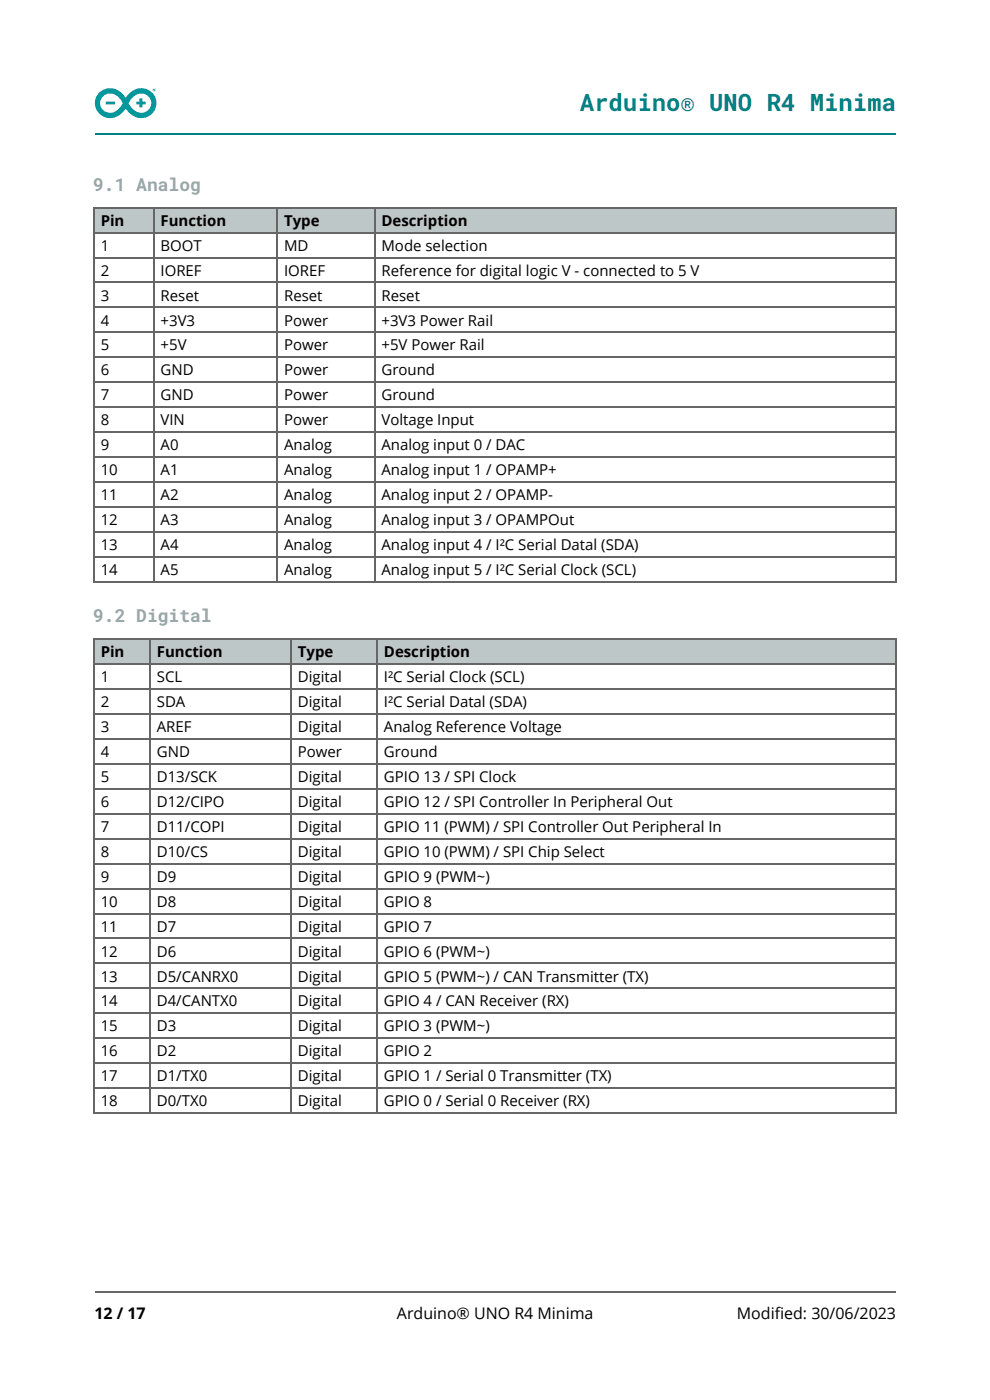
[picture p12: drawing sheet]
<svg xmlns="http://www.w3.org/2000/svg" width="210mm" height="297mm" viewBox="0 0 210 297" stroke-linecap="round" stroke-linejoin="round" font-family="sans-serif">
<defs><g id="words">
<text font-size="5.1" fill="#008184" x="122.9" y="23.6">Arduino® UNO R4 Minima</text>
<g font-size="3.8" fill="#95a5a6">
<text x="19.8" y="40.5">9.1 Analog</text>
<text x="19.8" y="132">9.2 Digital</text>
</g>
<g font-size="3.4">
<text x="20" y="279.9">12 / 17</text>
<text x="84.2" y="279.9">Arduino® UNO R4 Minima</text>
<text x="156.2" y="279.9">Modifi ed: 30/06/2023</text>
</g>
<g font-size="3.2">
<text x="21.3" y="47.9">Pin</text>
<text x="34" y="47.9">Function</text>
<text x="60.2" y="47.9">Type</text>
<text x="80.9" y="47.9">Description</text>
<text x="21.3" y="53.2">1</text>
<text x="34" y="53.2">BOOT</text>
<text x="60.2" y="53.2">MD</text>
<text x="80.9" y="53.2">Mode selection</text>
<text x="21.3" y="58.5">2</text>
<text x="34" y="58.5">IOREF</text>
<text x="60.2" y="58.5">IOREF</text>
<text x="80.9" y="58.5">Reference for digital logic V - connected to 5 V</text>
<text x="21.3" y="63.8">3</text>
<text x="34" y="63.8">Reset</text>
<text x="60.2" y="63.8">Reset</text>
<text x="80.9" y="63.8">Reset</text>
<text x="21.3" y="69.1">4</text>
<text x="34" y="69.1">+3V3</text>
<text x="60.2" y="69.1">Power</text>
<text x="80.9" y="69.1">+3V3 Power Rail</text>
<text x="21.3" y="74.3">5</text>
<text x="34" y="74.3">+5V</text>
<text x="60.2" y="74.3">Power</text>
<text x="80.9" y="74.3">+5V Power Rail</text>
<text x="21.3" y="79.6">6</text>
<text x="34" y="79.6">GND</text>
<text x="60.2" y="79.6">Power</text>
<text x="80.9" y="79.6">Ground</text>
<text x="21.3" y="84.9">7</text>
<text x="34" y="84.9">GND</text>
<text x="60.2" y="84.9">Power</text>
<text x="80.9" y="84.9">Ground</text>
<text x="21.3" y="90.2">8</text>
<text x="21.3" y="95.5">9</text>
<text x="34" y="90.2">VIN</text>
<text x="34" y="95.5">A0</text>
<text x="60.2" y="90.2">Power</text>
<text x="60.2" y="95.5">Analog</text>
<text x="80.9" y="90.2">Voltage Input</text>
<text x="80.9" y="95.5">Analog input 0 / DAC</text>
<text x="21.3" y="100.8">10</text>
<text x="34" y="100.8">A1</text>
<text x="60.2" y="100.8">Analog</text>
<text x="80.9" y="100.8">Analog input 1 / OPAMP+</text>
<text x="21.3" y="106.1">11</text>
<text x="34" y="106.1">A2</text>
<text x="60.2" y="106.1">Analog</text>
<text x="80.9" y="106.1">Analog input 2 / OPAMP-</text>
<text x="21.3" y="111.4">12</text>
<text x="34" y="111.4">A3</text>
<text x="60.2" y="111.4">Analog</text>
<text x="80.9" y="111.4">Analog input 3 / OPAMPOut</text>
<text x="21.3" y="116.7">13</text>
<text x="34" y="116.7">A4</text>
<text x="60.2" y="116.7">Analog</text>
<text x="80.9" y="116.7">Analog input 4 / I²C Serial Datal (SDA)</text>
<text x="21.3" y="122">14</text>
<text x="34" y="122">A5</text>
<text x="60.2" y="122">Analog</text>
<text x="80.9" y="122">Analog input 5 / I²C Serial Clock (SCL)</text>
<text x="21.3" y="139.4">Pin</text>
<text x="33.2" y="139.4">Function</text>
<text x="63.1" y="139.4">Type</text>
<text x="81.4" y="139.4">Description</text>
<text x="21.3" y="144.7">1</text>
<text x="33.2" y="144.7">SCL</text>
<text x="63.1" y="144.7">Digital</text>
<text x="81.4" y="144.7">I²C Serial Clock (SCL)</text>
<text x="21.3" y="150">2</text>
<text x="21.3" y="155.3">3</text>
<text x="33.2" y="150">SDA</text>
<text x="33.2" y="155.3">AREF</text>
<text x="63.1" y="150">Digital</text>
<text x="63.1" y="155.3">Digital</text>
<text x="81.4" y="150">I²C Serial Datal (SDA)</text>
<text x="81.4" y="155.3">Analog Reference Voltage</text>
<text x="21.3" y="160.6">4</text>
<text x="33.2" y="160.6">GND</text>
<text x="63.1" y="160.6">Power</text>
<text x="81.4" y="160.6">Ground</text>
<text x="21.3" y="165.9">5</text>
<text x="33.2" y="165.9">D13/SCK</text>
<text x="63.1" y="165.9">Digital</text>
<text x="81.4" y="165.9">GPIO 13 / SPI Clock</text>
<text x="21.3" y="171.2">6</text>
<text x="33.2" y="171.2">D12/CIPO</text>
<text x="63.1" y="171.2">Digital</text>
<text x="81.4" y="171.2">GPIO 12 / SPI Controller In Peripheral Out</text>
<text x="21.3" y="176.5">7</text>
<text x="33.2" y="176.5">D11/COPI</text>
<text x="63.1" y="176.5">Digital</text>
<text x="81.4" y="176.5">GPIO 11 (PWM) / SPI Controller Out Peripheral In</text>
<text x="21.3" y="181.8">8</text>
<text x="33.2" y="181.8">D10/CS</text>
<text x="63.1" y="181.8">Digital</text>
<text x="81.4" y="181.8">GPIO 10 (PWM) / SPI Chip Select</text>
<text x="21.3" y="187.1">9</text>
<text x="33.2" y="187.1">D9</text>
<text x="63.1" y="187.1">Digital</text>
<text x="81.4" y="187.1">GPIO 9 (PWM~)</text>
<text x="21.3" y="192.4">10</text>
<text x="21.3" y="197.6">11</text>
<text x="33.2" y="192.4">D8</text>
<text x="33.2" y="197.6">D7</text>
<text x="63.1" y="192.4">Digital</text>
<text x="63.1" y="197.6">Digital</text>
<text x="81.4" y="192.4">GPIO 8</text>
<text x="81.4" y="197.6">GPIO 7</text>
<text x="21.3" y="202.9">12</text>
<text x="33.2" y="202.9">D6</text>
<text x="63.1" y="202.9">Digital</text>
<text x="81.4" y="202.9">GPIO 6 (PWM~)</text>
<text x="21.3" y="208.2">13</text>
<text x="33.2" y="208.2">D5/CANRX0</text>
<text x="63.1" y="208.2">Digital</text>
<text x="81.4" y="208.2">GPIO 5 (PWM~) / CAN Transmitter (TX)</text>
<text x="21.3" y="213.5">14</text>
<text x="33.2" y="213.5">D4/CANTX0</text>
<text x="63.1" y="213.5">Digital</text>
<text x="81.4" y="213.5">GPIO 4 / CAN Receiver (RX)</text>
<text x="21.3" y="218.8">15</text>
<text x="33.2" y="218.8">D3</text>
<text x="63.1" y="218.8">Digital</text>
<text x="81.4" y="218.8">GPIO 3 (PWM~)</text>
<text x="21.3" y="224.1">16</text>
<text x="33.2" y="224.1">D2</text>
<text x="63.1" y="224.1">Digital</text>
<text x="81.4" y="224.1">GPIO 2</text>
<text x="21.3" y="229.4">17</text>
<text x="33.2" y="229.4">D1/TX0</text>
<text x="63.1" y="229.4">Digital</text>
<text x="81.4" y="229.4">GPIO 1 / Serial 0 Transmitter (TX)</text>
<text x="21.3" y="234.7">18</text>
<text x="33.2" y="234.7">D0/TX0</text>
<text x="63.1" y="234.7">Digital</text>
<text x="81.4" y="234.7">GPIO 0 / Serial 0 Receiver (RX)</text>
</g>
</g></defs>
<path d="M20.1 28.4h169.8" fill="none" stroke="#008184" stroke-width=".35"/>
<path d="M21.1 19.6a3.2 3.2 0 0 0 .2 4.7 3.2 3.2 0 0 0 4.7-.5l.7-.8a3.5 3.5 0 0 0 3.1 2 3.5 3.5 0 0 0 3.1-1.9 3.3 3.3 0 0 0-1.7-4.1 3.3 3.3 0 0 0-4.3 1.3l-.3 .4a3.6 3.6 0 0 0-5.5-1.1zM21.8 20.4a2.43 2.43 0 0 1 3.8 .8l.4 .7a2.78 2.78 0 0 1-3.7 1.8 2.01 2.01 0 0 1-.5-3.3zM28 20.7l-.7 1.2a2.78 2.78 0 0 0 3.7 1.8 2.09 2.09 0 0 0 .6-3.1 2.09 2.09 0 0 0-3.1-.3zM22.4 21.5h2v.7h-2zM28.9 21.5h.7v-.6h.6v.6h.7v.7h-.7v.6h-.6v-.6h-.7zM32.3 19.1a.4 .4 0 0 1 .8 0 .4 .4 0 0 1-.8 0zM32.5 18.8v.5l.1-.2 .3 .2-.1-.4zM32.4 19.1a.3 .3 0 0 0 .6 0 .3 .3 0 0 0-.6 0zM32.6 18.9l.1 .1z" fill-rule="evenodd" fill="#00979d"/>
<path d="M20.1 274h169.8" fill="none" stroke="#666" stroke-width=".35"/>
<path d="M19.8 35.9h170.3v233.2h-170.3z" fill="#fff"/>
<g fill="#bdc7c7">
<path d="M19.8 43.9h12.7v5.3h-12.7z"/>
<path d="M32.5 43.9h26.1v5.3h-26.1z"/>
<path d="M58.6 43.9h20.7v5.3h-20.7z"/>
<path d="M79.3 43.9h110.6v5.3h-110.6z"/>
</g>
<g fill="none" stroke="#666" stroke-width=".26">
<path d="M19.8 59.9h170.3M19.8 54.6h170.3M19.8 44.1h170.3M19.8 49.3h170.3M19.9 43.9v79.7M32.6 43.9v79.7M58.8 43.9v79.7M79.4 43.9v79.7M190 43.9v79.7M19.8 75.8h170.3M19.8 70.5h170.3M19.8 65.2h170.3"/>
<path d="M19.8 97h170.3M19.8 91.7h170.3M19.8 86.4h170.3M19.8 81.1h170.3M19.8 118.1h170.3M19.8 112.8h170.3M19.8 107.6h170.3M19.8 102.3h170.3M19.8 123.4h170.3"/>
</g>
<g fill="#bdc7c7">
<path d="M19.8 135.5h11.9v5.3h-11.9z"/>
<path d="M31.7 135.5h29.9v5.3h-29.9z"/>
<path d="M61.6 135.5h18.2v5.3h-18.2z"/>
<path d="M79.8 135.5h110.1v5.3h-110.1z"/>
</g>
<g fill="none" stroke="#666" stroke-width=".26">
<path d="M19.8 135.6h170.3M19.9 135.5v100.8M31.8 135.5v100.8M61.7 135.5v100.8M79.9 135.5v100.8M190 135.5v100.8M19.8 156.8h170.3M19.8 151.5h170.3M19.8 146.2h170.3M19.8 140.9h170.3M19.8 177.9h170.3M19.8 172.6h170.3"/>
<path d="M19.8 167.3h170.3M19.8 162.1h170.3M19.8 199.1h170.3M19.8 193.8h170.3M19.8 188.5h170.3M19.8 183.2h170.3M19.8 215h170.3M19.8 209.7h170.3M19.8 204.4h170.3M19.8 236.1h170.3M19.8 230.8h170.3M19.8 225.6h170.3"/>
<path d="M19.8 220.3h170.3"/>
</g>
<use href="#words"/>
</svg>
